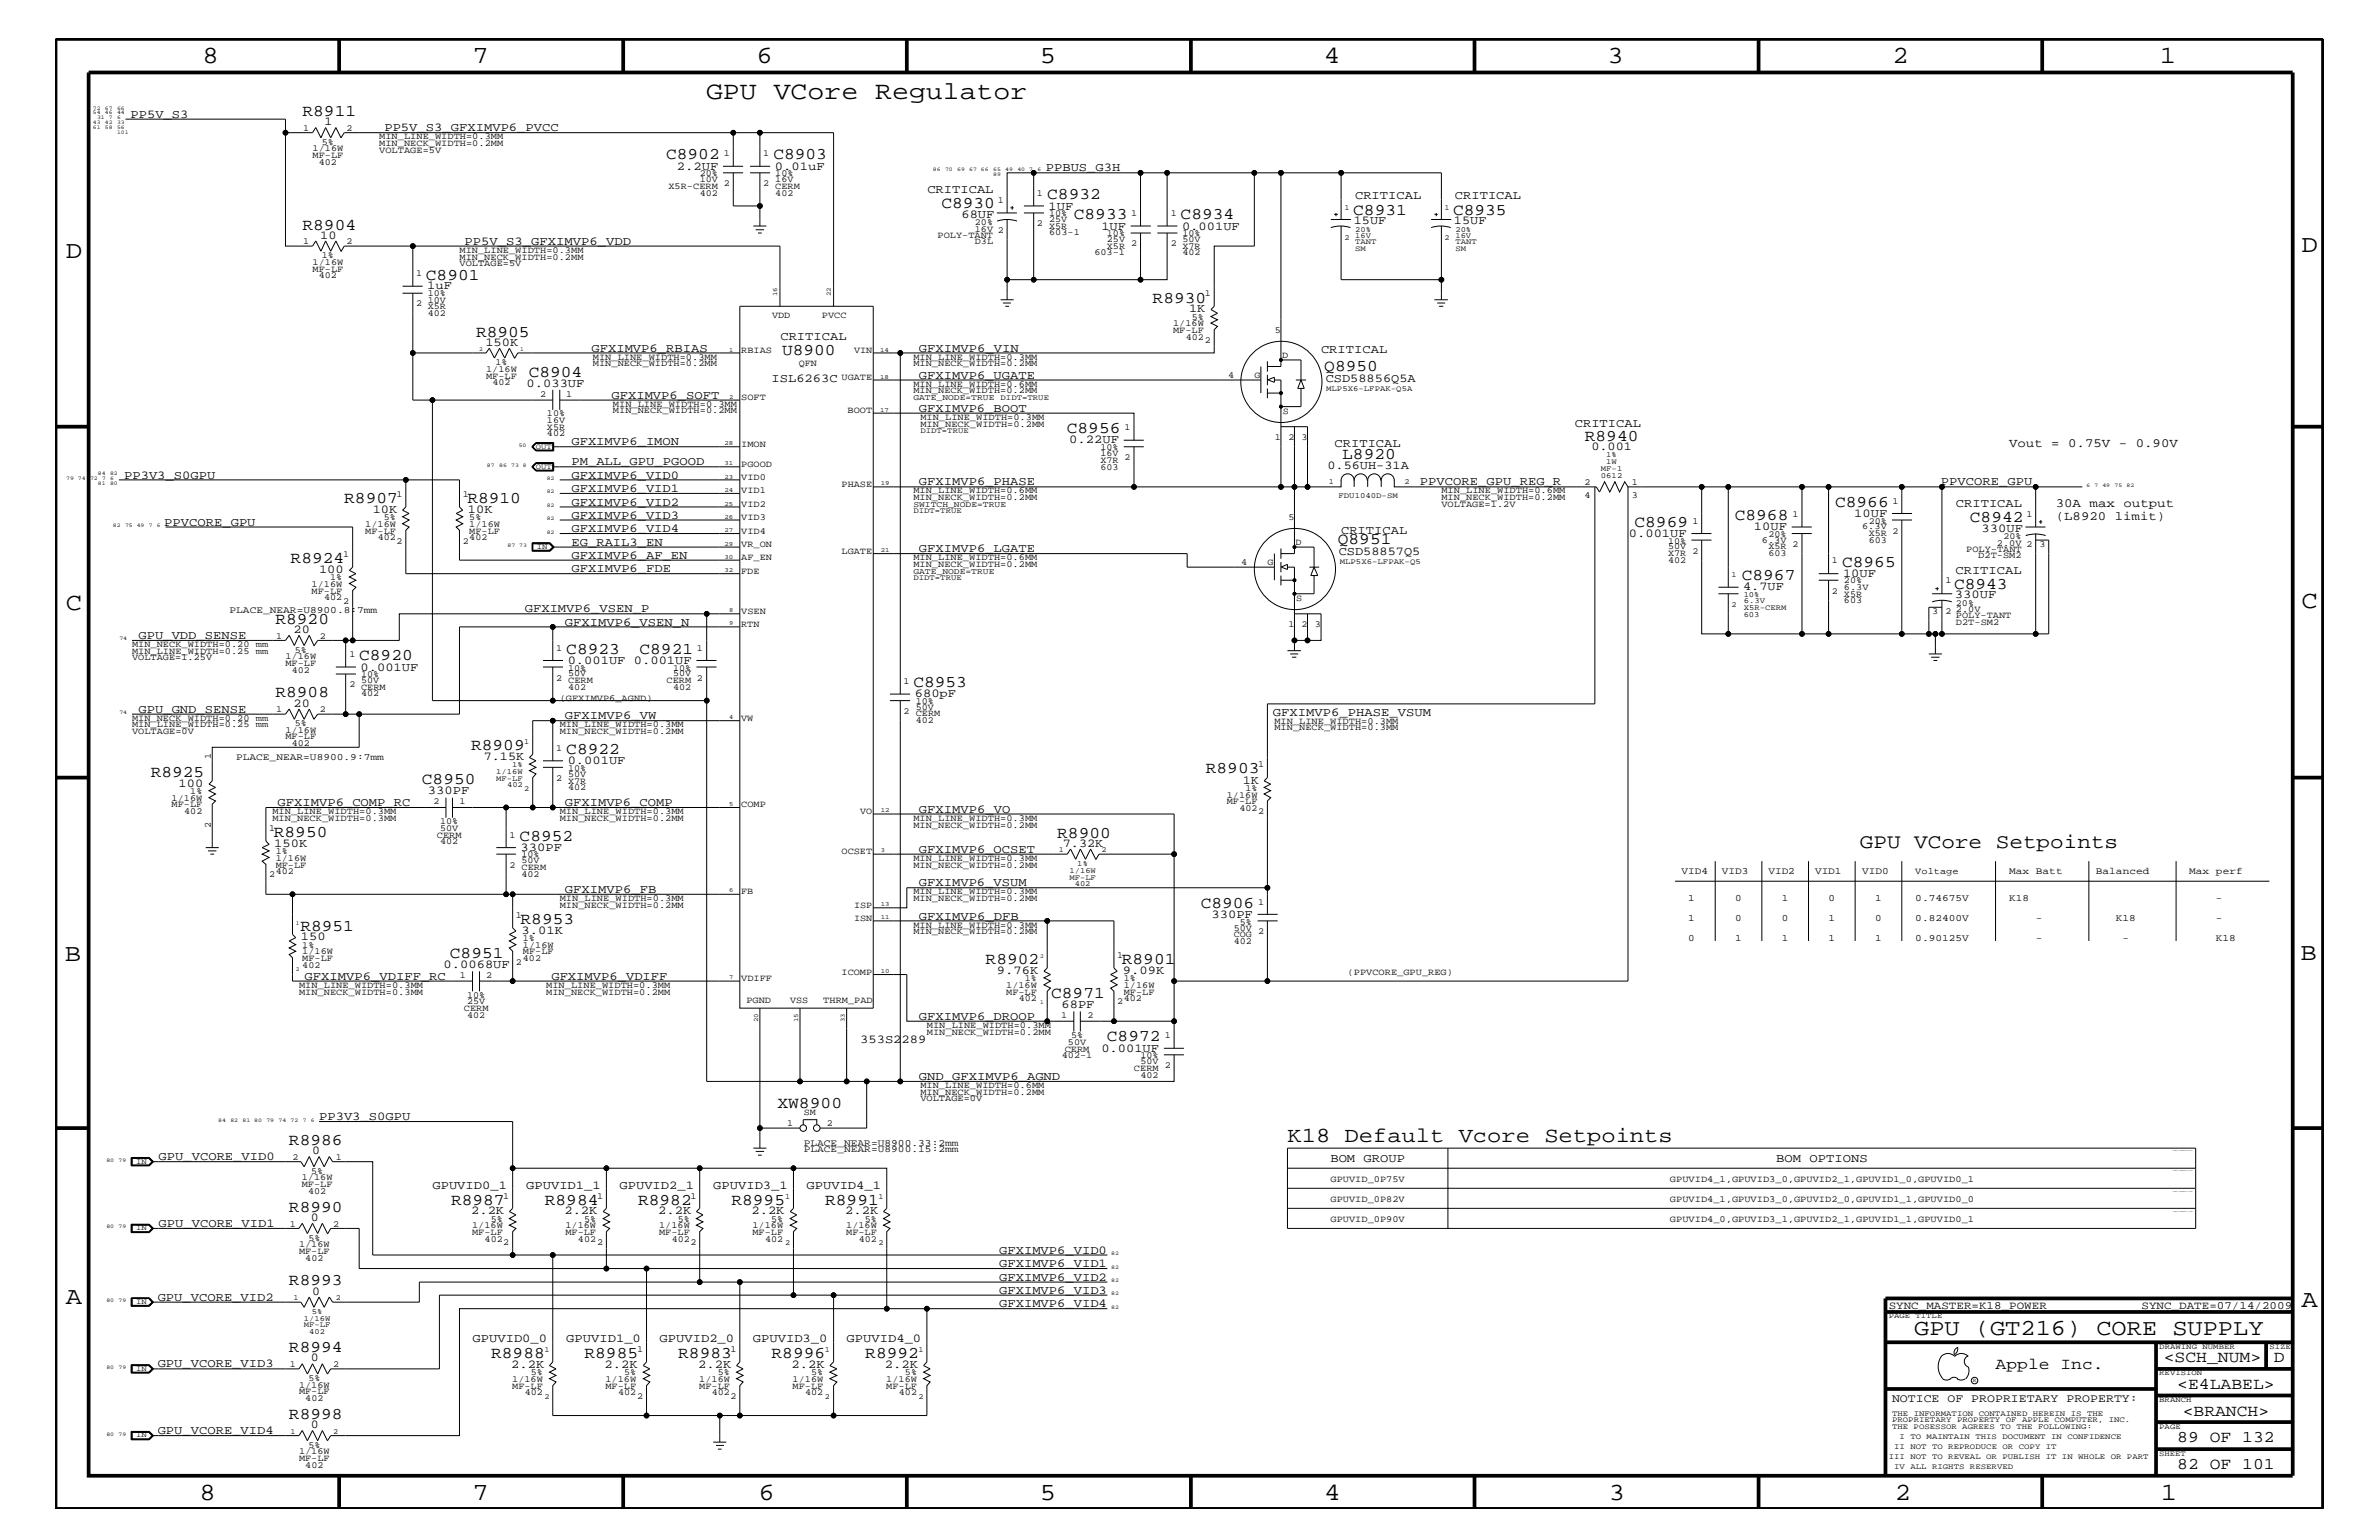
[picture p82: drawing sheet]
<svg xmlns="http://www.w3.org/2000/svg" width="432mm" height="279mm" viewBox="0 0 432 279" stroke-linecap="round" stroke-linejoin="round" font-family="sans-serif">
<defs><g id="words">
<text font-size="4.6" x="128.1" y="18">GPU VCore Regulator</text>
<g font-size="4.5">
<text x="36.7" y="11.5">8</text>
<text x="85.8" y="11.5">7</text>
<text x="137.3" y="11.5">6</text>
<text x="188.7" y="11.5">5</text>
<text x="240.3" y="11.5">4</text>
<text x="291.8" y="11.5">3</text>
<text x="343.5" y="11.5">2</text>
<text x="392" y="11.5">1</text>
<text x="11.9" y="46.8">D</text>
<text x="417.7" y="45.7">D</text>
<text x="11.9" y="110.6">C</text>
<text x="417.7" y="110.3">C</text>
<text x="11.8" y="174.3">B</text>
<text x="417.6" y="174.2">B</text>
<text x="11.9" y="236.7">A</text>
<text x="417.7" y="237.1">A</text>
<text x="36.2" y="272.1">8</text>
<text x="85.8" y="272.1">7</text>
<text x="137.7" y="272.1">6</text>
<text x="188.7" y="272.1">5</text>
<text x="240.4" y="272.1">4</text>
<text x="292" y="272.1">3</text>
<text x="343.9" y="272.1">2</text>
<text x="392.2" y="272.1">1</text>
</g>
<text font-size="4.1" x="347.4" y="242.3">GPU (GT216) CORE SUPPLY</text>
<text font-size="3.9" x="233.7" y="207.1">K18 Default Vcore Setpoints</text>
<text font-size="3.7" x="337.6" y="153.8">GPU VCore Setpoints</text>
<g font-size="3">
<text x="54.9" y="21">R8911</text>
<text x="120.9" y="28.9">C8902</text>
<text x="140.4" y="28.9">C8903</text>
<text x="54.9" y="41.7">R8904</text>
<text x="170.9" y="37.8">C8930</text>
<text x="190.1" y="36.2">C8932</text>
<text x="194.9" y="39.8">C8933</text>
<text x="214.3" y="39.8">C8934</text>
<text x="245.6" y="39">C8931</text>
<text x="263.7" y="39">C8935</text>
<text x="77.3" y="50.7">C8901</text>
<text x="209.2" y="54.9">R8930</text>
<text x="86.4" y="61.1">R8905</text>
<text x="141.9" y="64.5">U8900</text>
<text x="96" y="68.4">C8904</text>
<text x="240.4" y="67.3">Q8950</text>
<text x="193.6" y="78.6">C8956</text>
<text x="243.6" y="83.3">L8920</text>
<text x="287.7" y="80">R8940</text>
<text x="62.5" y="91.2">R8907</text>
<text x="84.8" y="91.2">R8910</text>
<text x="296.7" y="95.6">C8969</text>
<text x="314.9" y="94.3">C8968</text>
<text x="333.1" y="92">C8966</text>
<text x="357.5" y="94.8">C8942</text>
<text x="242.8" y="98.7">Q8951</text>
<text x="52.7" y="102.1">R8924</text>
<text x="316.1" y="105.3">C8967</text>
<text x="334.3" y="102.9">C8965</text>
<text x="354.7" y="106.9">C8943</text>
<text x="50" y="113.1">R8920</text>
<text x="65.2" y="119.8">C8920</text>
<text x="102.8" y="118.6">C8923</text>
<text x="116.1" y="118.6">C8921</text>
<text x="165.8" y="124.7">C8953</text>
<text x="50" y="126.5">R8908</text>
<text x="85.5" y="136.1">R8909</text>
<text x="102.8" y="136.8">C8922</text>
<text x="27.3" y="140.9">R8925</text>
<text x="76.6" y="142.3">C8950</text>
<text x="218.9" y="140.3">R8903</text>
<text x="49.7" y="151.8">R8950</text>
<text x="94.3" y="152.6">C8952</text>
<text x="191.9" y="152">R8900</text>
<text x="94.5" y="167.6">R8953</text>
<text x="217.9" y="164.7">C8906</text>
<text x="54.5" y="168.9">R8951</text>
<text x="81.7" y="173.8">C8951</text>
<text x="178.9" y="174.9">R8902</text>
<text x="203.6" y="174.9">R8901</text>
<text x="190.8" y="181">C8971</text>
<text x="200.9" y="188.9">C8972</text>
<text x="141.1" y="200.9">XW8900</text>
<text x="52.5" y="207.7">R8986</text>
<text x="52.5" y="219.8">R8990</text>
<text x="81.9" y="218.6">R8987</text>
<text x="98.9" y="218.6">R8984</text>
<text x="115.8" y="218.6">R8982</text>
<text x="132.8" y="218.6">R8995</text>
<text x="149.8" y="218.6">R8991</text>
<text x="52.5" y="233.2">R8993</text>
<text x="52.5" y="245.3">R8994</text>
<text x="89.2" y="246.4">R8988</text>
<text x="106.1" y="246.4">R8985</text>
<text x="123.1" y="246.4">R8983</text>
<text x="140" y="246.4">R8996</text>
<text x="157.1" y="246.4">R8992</text>
<text x="362.2" y="248.4">Apple Inc.</text>
<text x="392.7" y="247.1">&lt;SCH_NUM&gt;</text>
<text x="395.2" y="252">&lt;E4LABEL&gt;</text>
<text x="412.7" y="247.1">D</text>
<text x="52.5" y="257.4">R8998</text>
<text x="396.2" y="256.8">&lt;BRANCH&gt;</text>
<text x="395.2" y="261.6">89 OF 132</text>
<text x="395.2" y="266.6">82 OF 101</text>
</g>
<g font-size="2.3">
<text x="364.7" y="81.1">Vout = 0.75V - 0.90V</text>
<text x="373.1" y="92">30A max output</text>
<text x="373.1" y="94.3">(L8920 limit)</text>
</g>
<g font-size="2.2">
<text x="23.7" y="21.4">PP5V_S3</text>
<text x="58.9" y="22.7">1</text>
<text x="69.8" y="23.8">PP5V_S3_GFXIMVP6_PVCC</text>
<text x="122.9" y="30.8">2.2UF</text>
<text x="140.6" y="30.8">0.01uF</text>
<text x="168.3" y="35">CRITICAL</text>
<text x="189.8" y="31.1">PPBUS_G3H</text>
<text x="174.5" y="39.5">68UF</text>
<text x="190.3" y="38">1UF</text>
<text x="199.9" y="41.7">1UF</text>
<text x="214.5" y="41.7">0.001UF</text>
<text x="245.7" y="40.7">15UF</text>
<text x="246" y="36.2">CRITICAL</text>
<text x="263.9" y="40.7">15UF</text>
<text x="264.1" y="36.2">CRITICAL</text>
<text x="58.1" y="43.4">10</text>
<text x="84.3" y="44.4">PP5V_S3_GFXIMVP6_VDD</text>
<text x="77.6" y="52.5">1uF</text>
<text x="215.8" y="56.7">1K</text>
<text x="88.1" y="62.8">150K</text>
<text x="107.4" y="63.9">GFXIMVP6_RBIAS</text>
<text x="141.6" y="61.7">CRITICAL</text>
<text x="166.8" y="63.9">GFXIMVP6_VIN</text>
<text x="239.8" y="64">CRITICAL</text>
<text x="95.6" y="70.1">0.033UF</text>
<text x="140" y="69.4">ISL6263C</text>
<text x="166.8" y="68.7">GFXIMVP6_UGATE</text>
<text x="240.6" y="69.3">CSD58856Q5A</text>
<text x="111" y="72.3">GFXIMVP6_SOFT</text>
<text x="166.8" y="74.7">GFXIMVP6_BOOT</text>
<text x="285.8" y="77.4">CRITICAL</text>
<text x="103.7" y="80.8">GFXIMVP6_IMON</text>
<text x="194.1" y="80.5">0.22UF</text>
<text x="242.2" y="81.1">CRITICAL</text>
<text x="288.8" y="81.6">0.001</text>
<text x="22.5" y="86.9">PP3V3_S0GPU</text>
<text x="103.7" y="86.9">GFXIMVP6_VID0</text>
<text x="103.7" y="89.3">GFXIMVP6_VID1</text>
<text x="103.7" y="84.4">PM_ALL_GPU_PGOOD</text>
<text x="166.8" y="88.1">GFXIMVP6_PHASE</text>
<text x="240.9" y="85">0.56UH-31A</text>
<text x="257.7" y="88.1">PPVCORE_GPU_REG_R</text>
<text x="352.3" y="88.1">PPVCORE_GPU</text>
<text x="29.8" y="95.4">PPVCORE_GPU</text>
<text x="67.6" y="93.1">10K</text>
<text x="84.9" y="93.1">10K</text>
<text x="103.7" y="91.7">GFXIMVP6_VID2</text>
<text x="103.7" y="94.2">GFXIMVP6_VID3</text>
<text x="336.5" y="93.8">10UF</text>
<text x="355" y="92">CRITICAL</text>
<text x="103.7" y="96.5">GFXIMVP6_VID4</text>
<text x="103.7" y="101.4">GFXIMVP6_AF_EN</text>
<text x="103.7" y="99">EG_RAIL3_EN</text>
<text x="166.8" y="100.2">GFXIMVP6_LGATE</text>
<text x="243" y="100.8">CSD58857Q5</text>
<text x="243.4" y="96.8">CRITICAL</text>
<text x="295.7" y="97.4">0.001UF</text>
<text x="318.3" y="96.2">10UF</text>
<text x="359.7" y="96.5">330UF</text>
<text x="57.9" y="104">100</text>
<text x="103.7" y="103.8">GFXIMVP6_FDE</text>
<text x="316.4" y="107.1">4.7UF</text>
<text x="334.5" y="104.7">10UF</text>
<text x="354.9" y="104.1">CRITICAL</text>
<text x="95.2" y="111.1">GFXIMVP6_VSEN_P</text>
<text x="102.5" y="113.6">GFXIMVP6_VSEN_N</text>
<text x="354.8" y="108.6">330UF</text>
<text x="25.1" y="115.9">GPU_VDD_SENSE</text>
<text x="53.3" y="114.8">20</text>
<text x="65.4" y="121.7">0.001UF</text>
<text x="103" y="120.4">0.001UF 0.001UF</text>
<text x="25.1" y="129.3">GPU_GND_SENSE</text>
<text x="53.3" y="128.2">20</text>
<text x="102.5" y="130.5">GFXIMVP6_VW</text>
<text x="166" y="126.5">680pF</text>
<text x="231.1" y="129.9">GFXIMVP6_PHASE_VSUM</text>
<text x="87.8" y="137.9">7.15K</text>
<text x="32.4" y="142.8">100</text>
<text x="103" y="138.6">0.001UF</text>
<text x="225.6" y="142.2">1K</text>
<text x="50.4" y="146.2">GFXIMVP6_COMP_RC</text>
<text x="77.7" y="144">330PF</text>
<text x="102.5" y="146.2">GFXIMVP6_COMP</text>
<text x="166.8" y="147.5">GFXIMVP6_VO</text>
<text x="49.8" y="153.7">150K</text>
<text x="94.5" y="154.4">330PF</text>
<text x="166.8" y="154.7">GFXIMVP6_OCSET</text>
<text x="192.9" y="153.7">7.32K</text>
<text x="102.5" y="162">GFXIMVP6_FB</text>
<text x="166.8" y="160.8">GFXIMVP6_VSUM</text>
<text x="166.8" y="166.9">GFXIMVP6_DFB</text>
<text x="219.9" y="166.5">330PF</text>
<text x="54.6" y="170.6">150</text>
<text x="94.7" y="169.4">3.01K</text>
<text x="55.3" y="177.7">GFXIMVP6_VDIFF_RC</text>
<text x="80.5" y="175.6">0.0068UF</text>
<text x="100.1" y="177.7">GFXIMVP6_VDIFF</text>
<text x="180.9" y="176.7">9.76K</text>
<text x="203.8" y="176.7">9.09K</text>
<text x="166.8" y="185">GFXIMVP6_DROOP</text>
<text x="192.7" y="182.9">68PF</text>
<text x="156.1" y="189.2">353S2289</text>
<text x="199.9" y="190.8">0.001UF</text>
<text x="166.8" y="195.9">GND_GFXIMVP6_AGND</text>
<text x="57.9" y="203.2">PP3V3_S0GPU</text>
<text x="56.7" y="209.4">0</text>
<text x="28.8" y="210.5">GPU_VCORE_VID0</text>
<text x="78.5" y="215.7">GPUVID0_1</text>
<text x="95.5" y="215.7">GPUVID1_1</text>
<text x="112.4" y="215.7">GPUVID2_1</text>
<text x="129.5" y="215.7">GPUVID3_1</text>
<text x="146.4" y="215.7">GPUVID4_1</text>
<text x="241.5" y="210.8">BOM GROUP</text>
<text x="322.4" y="210.8">BOM OPTIONS</text>
<text x="56.4" y="221.5">0</text>
<text x="85.5" y="220.3">2.2K</text>
<text x="102.4" y="220.3">2.2K</text>
<text x="119.5" y="220.3">2.2K</text>
<text x="136.4" y="220.3">2.2K</text>
<text x="153.4" y="220.3">2.2K</text>
<text x="28.8" y="222.6">GPU_VCORE_VID1</text>
<text x="181.4" y="227.5">GFXIMVP6_VID0</text>
<text x="181.4" y="229.9">GFXIMVP6_VID1</text>
<text x="181.4" y="232.4">GFXIMVP6_VID2</text>
<text x="28.6" y="236">GPU_VCORE_VID2</text>
<text x="56.7" y="234.9">0</text>
<text x="181.4" y="234.7">GFXIMVP6_VID3</text>
<text x="181.4" y="237.2">GFXIMVP6_VID4</text>
<text x="85.8" y="243.5">GPUVID0_0</text>
<text x="102.8" y="243.5">GPUVID1_0</text>
<text x="119.7" y="243.5">GPUVID2_0</text>
<text x="136.7" y="243.5">GPUVID3_0</text>
<text x="153.7" y="243.5">GPUVID4_0</text>
<text x="28.6" y="248.1">GPU_VCORE_VID3</text>
<text x="56.4" y="247">0</text>
<text x="92.8" y="248.2">2.2K</text>
<text x="109.7" y="248.2">2.2K</text>
<text x="126.7" y="248.2">2.2K</text>
<text x="143.7" y="248.2">2.2K</text>
<text x="160.6" y="248.2">2.2K</text>
<text x="28.6" y="260.2">GPU_VCORE_VID4</text>
<text x="56.4" y="259.1">0</text>
</g>
<text font-size="2.1" x="343.4" y="254.4">NOTICE OF PROPRIETARY PROPERTY:</text>
<g font-size="2">
<text x="342.8" y="237.4">SYNC_MASTER=K18_POWER</text>
<text x="388.7" y="237.4">SYNC_DATE=07/14/2009</text>
</g>
<g font-size="1.8">
<text x="41.7" y="111.2">PLACE_NEAR=U8900.8:7mm</text>
<text x="42.8" y="137.9">PLACE_NEAR=U8900.9:7mm</text>
<text x="305.2" y="158.6">VID4</text>
<text x="312.5" y="158.6">VID3</text>
<text x="321" y="158.6">VID2</text>
<text x="329.4" y="158.6">VID1</text>
<text x="338" y="158.6">VID0</text>
<text x="364.7" y="158.6">Max Batt</text>
<text x="380.4" y="158.6">Balanced</text>
<text x="397.3" y="158.6">Max perf</text>
<text x="306.4" y="167.1">1</text>
<text x="306.4" y="163.5">1</text>
<text x="315" y="167.1">0</text>
<text x="315" y="163.5">0</text>
<text x="323.4" y="167.1">0</text>
<text x="323.4" y="163.5">1</text>
<text x="331.9" y="163.5">0</text>
<text x="331.9" y="167.1">1</text>
<text x="340.4" y="163.5">1</text>
<text x="340.4" y="167.1">0</text>
<text x="347.6" y="167.1">0.82400V</text>
<text x="347.6" y="163.5">0.74675V</text>
<text x="364.7" y="163.5">K18</text>
<text x="369.5" y="167.1">-</text>
<text x="384" y="167.1">K18</text>
<text x="402.2" y="163.5">-</text>
<text x="402.2" y="167.1">-</text>
<text x="306.4" y="170.7">0</text>
<text x="315" y="170.7">1</text>
<text x="323.4" y="170.7">1</text>
<text x="331.9" y="170.7">1</text>
<text x="340.4" y="170.7">1</text>
<text x="347.6" y="170.7">0.90125V</text>
<text x="369.5" y="170.7">-</text>
<text x="385.2" y="170.7">-</text>
<text x="402.2" y="170.7">K18</text>
<text x="145.9" y="209.1">PLACE_NEAR=U8900.15:2mm</text>
<text x="145.9" y="207.9">PLACE_NEAR=U8900.33:2mm</text>
</g>
<g font-size="1.7">
<text x="55" y="23.7">1</text>
<text x="62.9" y="23.7">2</text>
<text x="56.7" y="27.5">1/16W</text>
<text x="56.7" y="28.6">MF-LF</text>
<text x="57.9" y="29.9">402</text>
<text x="58.4" y="26.3">5%</text>
<text x="68.8" y="25.3">MIN_LINE_WIDTH=0.3MM</text>
<text x="68.8" y="27.7">VOLTAGE=5V</text>
<text x="68.8" y="26.5">MIN_NECK_WIDTH=0.2MM</text>
<text x="131.4" y="28.3">1</text>
<text x="138.5" y="28.3">1</text>
<text x="121.3" y="34.2">X5R-CERM</text>
<text x="127" y="35.5">402</text>
<text x="127" y="31.9">20%</text>
<text x="127" y="33">10V</text>
<text x="131.4" y="33.7">2</text>
<text x="138.5" y="33.7">2</text>
<text x="140.7" y="34.2">CERM</text>
<text x="140.7" y="35.5">402</text>
<text x="140.7" y="33">16V</text>
<text x="140.7" y="31.9">10%</text>
<text x="188.2" y="35.6">1</text>
<text x="177" y="40.8">20%</text>
<text x="181.1" y="36.8">1</text>
<text x="188.2" y="41">2</text>
<text x="190.4" y="40.3">25V</text>
<text x="190.4" y="39.2">10%</text>
<text x="190.4" y="41.5">X5R</text>
<text x="205.3" y="39.2">1</text>
<text x="212.5" y="39.2">1</text>
<text x="55" y="44.3">1</text>
<text x="58.4" y="46.8">1%</text>
<text x="62.9" y="44.3">2</text>
<text x="83.4" y="45.9">MIN_LINE_WIDTH=0.3MM</text>
<text x="83.4" y="47.1">MIN_NECK_WIDTH=0.2MM</text>
<text x="170.2" y="43.1">POLY-TANT</text>
<text x="177" y="44.3">D3L</text>
<text x="177" y="42">16V 2</text>
<text x="190.4" y="42.7">603-1</text>
<text x="198.6" y="46.3">603-1</text>
<text x="200.9" y="44">25V</text>
<text x="200.9" y="42.9">10%</text>
<text x="200.9" y="45.2">X5R</text>
<text x="205.3" y="44.6">2</text>
<text x="212.5" y="44.6">2</text>
<text x="214.6" y="42.9">10%</text>
<text x="214.6" y="46.3">402</text>
<text x="214.6" y="44">50V</text>
<text x="214.6" y="45.2">X7R</text>
<text x="56.7" y="48">1/16W</text>
<text x="56.7" y="49.3">MF-LF</text>
<text x="57.9" y="50.5">402</text>
<text x="75.5" y="50.2">1</text>
<text x="77.6" y="53.8">10%</text>
<text x="83.4" y="48.3">VOLTAGE=5V</text>
<text x="218.7" y="53.8">1</text>
<text x="75.5" y="55.6">2</text>
<text x="77.6" y="56.1">X5R</text>
<text x="77.6" y="54.9">10V</text>
<text x="77.6" y="57.3">402</text>
<text x="140.1" y="57.7">VDD</text>
<text x="149.2" y="57.7">PVCC</text>
<text x="212.9" y="59.2">1/16W</text>
<text x="216.3" y="58">5%</text>
<text x="107.6" y="65.3">MIN_LINE_WIDTH=0.3MM</text>
<text x="134.5" y="64">RBIAS</text>
<text x="155" y="64">VIN</text>
<text x="165.8" y="65.3">MIN_LINE_WIDTH=0.3MM</text>
<text x="212.9" y="60.4">MF-LF</text>
<text x="215.2" y="61.7">402</text>
<text x="218.7" y="62.3">2</text>
<text x="231.4" y="60.4">5</text>
<text x="232.7" y="64.9">D</text>
<text x="88.2" y="67.5">1/16W</text>
<text x="88.2" y="68.7">MF-LF</text>
<text x="89.4" y="69.9">402</text>
<text x="89.9" y="66.2">1%</text>
<text x="98" y="72">2</text>
<text x="102.8" y="72">1</text>
<text x="107.6" y="66.5">MIN_NECK_WIDTH=0.2MM</text>
<text x="145" y="66.4">QFN</text>
<text x="152.7" y="68.9">UGATE</text>
<text x="165.8" y="66.5">MIN_NECK_WIDTH=0.2MM</text>
<text x="165.8" y="70.1">MIN_LINE_WIDTH=0.6MM</text>
<text x="165.8" y="71.3">MIN_NECK_WIDTH=0.2MM</text>
<text x="222.9" y="68.5">4</text>
<text x="227.7" y="68.5">G</text>
<text x="99.3" y="76.8">16V</text>
<text x="99.3" y="75.6">10%</text>
<text x="111.3" y="73.8">MIN_LINE_WIDTH=0.3MM</text>
<text x="111.3" y="75">MIN_NECK_WIDTH=0.2MM</text>
<text x="134.5" y="72.6">SOFT</text>
<text x="153.8" y="75">BOOT</text>
<text x="167" y="77.4">MIN_NECK_WIDTH=0.2MM</text>
<text x="167" y="76.2">MIN_LINE_WIDTH=0.3MM</text>
<text x="232.8" y="75.1">S</text>
<text x="99.3" y="79.2">402</text>
<text x="99.3" y="78">X5R</text>
<text x="134.5" y="81.1">IMON</text>
<text x="199.7" y="83.9">X7R</text>
<text x="199.7" y="81.6">10%</text>
<text x="199.7" y="82.7">16V</text>
<text x="204.1" y="78">1</text>
<text x="204.1" y="83.5">2</text>
<text x="231.4" y="79.9">1</text>
<text x="233.8" y="79.9">2</text>
<text x="236.2" y="79.9">3</text>
<text x="134.5" y="84.7">PGOOD</text>
<text x="134.5" y="89.5">VID1</text>
<text x="134.5" y="87.1">VID0</text>
<text x="152.7" y="88.3">PHASE</text>
<text x="165.8" y="89.5">MIN_LINE_WIDTH=0.6MM</text>
<text x="199.7" y="85.2">603</text>
<text x="261.6" y="89.5">MIN_LINE_WIDTH=0.6MM</text>
<text x="287.6" y="88">2</text>
<text x="296.2" y="88">1</text>
<text x="66.3" y="95.6">1/16W</text>
<text x="69.7" y="94.3">5%</text>
<text x="72" y="90.1">1</text>
<text x="84" y="90.1">1</text>
<text x="85.2" y="95.6">1/16W</text>
<text x="85.2" y="94.3">5%</text>
<text x="134.5" y="94.3">VID3</text>
<text x="134.5" y="92">VID2</text>
<text x="165.8" y="90.7">MIN_NECK_WIDTH=0.2MM</text>
<text x="233.8" y="94.3">5</text>
<text x="261.6" y="92">VOLTAGE=1.2V</text>
<text x="261.6" y="90.7">MIN_NECK_WIDTH=0.2MM</text>
<text x="287.6" y="90.3">4</text>
<text x="296.2" y="90.3">3</text>
<text x="307.2" y="95">1</text>
<text x="325.4" y="93.8">1</text>
<text x="339.2" y="95">20%</text>
<text x="343.5" y="91.4">1</text>
<text x="367.8" y="93.8">1</text>
<text x="62.3" y="101">1</text>
<text x="66.3" y="96.8">MF-LF</text>
<text x="68.6" y="98">402</text>
<text x="72" y="98.7">2</text>
<text x="84" y="98.7">2</text>
<text x="85.2" y="96.8">MF-LF</text>
<text x="85.2" y="98">402</text>
<text x="134.5" y="101.6">AF_EN</text>
<text x="134.5" y="99.3">VR_ON</text>
<text x="134.5" y="96.8">VID4</text>
<text x="152.7" y="100.4">LGATE</text>
<text x="165.8" y="101.6">MIN_LINE_WIDTH=0.6MM</text>
<text x="235.1" y="98.8">D</text>
<text x="302.8" y="101">X7R</text>
<text x="302.8" y="99.7">50V</text>
<text x="302.8" y="98.7">10%</text>
<text x="307.2" y="100.4">2</text>
<text x="319.8" y="98.5">6.3V</text>
<text x="321" y="101">603</text>
<text x="321" y="99.7">X5R 2</text>
<text x="321" y="97.4">20%</text>
<text x="338" y="96">6.3V</text>
<text x="339.2" y="98.5">603</text>
<text x="339.2" y="97.3">X5R</text>
<text x="343.5" y="96.8">2</text>
<text x="356.9" y="100.1">POLY-TANT</text>
<text x="359.1" y="101.3">D2T-SM2</text>
<text x="362.5" y="99">2.0V 2</text>
<text x="363.6" y="97.7">20%</text>
<text x="370.2" y="99.3">3</text>
<text x="56.6" y="106.5">1/16W</text>
<text x="56.6" y="107.7">MF-LF</text>
<text x="59.9" y="105.3">1%</text>
<text x="134.5" y="104.1">FDE</text>
<text x="165.8" y="102.9">MIN_NECK_WIDTH=0.2MM</text>
<text x="225.3" y="102.5">4</text>
<text x="230" y="102.5">G</text>
<text x="302.8" y="102.1">402</text>
<text x="332.5" y="102.2">1</text>
<text x="332.5" y="107.7">2</text>
<text x="334.7" y="107">6.3V</text>
<text x="334.7" y="105.9">20%</text>
<text x="353.1" y="105.9">1</text>
<text x="58.8" y="108.9">402</text>
<text x="62.3" y="109.5">2</text>
<text x="134.5" y="113.7">RTN</text>
<text x="134.5" y="111.4">VSEN</text>
<text x="233.8" y="113.7">1</text>
<text x="235.3" y="109.1">S</text>
<text x="236.2" y="113.7">2</text>
<text x="238.7" y="113.7">3</text>
<text x="334.7" y="109.4">603</text>
<text x="334.7" y="108.2">X5R</text>
<text x="350.7" y="111.4">3</text>
<text x="353.1" y="111.4">2</text>
<text x="355" y="111.1">2.0V</text>
<text x="355" y="109.9">20%</text>
<text x="355" y="113.4">D2T-SM2</text>
<text x="355" y="112.2">POLY-TANT</text>
<text x="24" y="118.6">MIN_LINE_WIDTH=0.25 mm</text>
<text x="24" y="117.4">MIN_NECK_WIDTH=0.20 mm</text>
<text x="24" y="119.8">VOLTAGE=1.25V</text>
<text x="50.1" y="115.9">1</text>
<text x="51.8" y="119.6">1/16W</text>
<text x="53.5" y="118.4">5%</text>
<text x="58.1" y="115.9">2</text>
<text x="63.4" y="119.2">1</text>
<text x="100.9" y="118.1">1</text>
<text x="126.5" y="118.1">1</text>
<text x="51.8" y="120.8">MF-LF</text>
<text x="53" y="122">402</text>
<text x="63.4" y="124.7">2</text>
<text x="65.5" y="124">50V</text>
<text x="65.5" y="125.2">CERM</text>
<text x="65.5" y="122.9">10%</text>
<text x="100.9" y="123.5">2</text>
<text x="103.1" y="125.2">402</text>
<text x="103.1" y="122.7">50V</text>
<text x="103.1" y="121.7">10%</text>
<text x="103.1" y="124">CERM</text>
<text x="121" y="124">CERM</text>
<text x="122.2" y="122.7">50V</text>
<text x="122.2" y="121.7">10%</text>
<text x="122.2" y="125.2">402</text>
<text x="126.5" y="123.5">2</text>
<text x="164" y="124.1">1</text>
<text x="24" y="131.9">MIN_LINE_WIDTH=0.25 mm</text>
<text x="24" y="130.8">MIN_NECK_WIDTH=0.20 mm</text>
<text x="50.1" y="129.1">1</text>
<text x="53.5" y="131.7">5%</text>
<text x="58.1" y="129.1">2</text>
<text x="65.5" y="126.4">402</text>
<text x="101.6" y="127.1">(GFXIMVP6_AGND)</text>
<text x="101.6" y="131.9">MIN_LINE_WIDTH=0.3MM</text>
<text x="134.5" y="130.8">VW</text>
<text x="164" y="129.6">2</text>
<text x="166.2" y="131.3">402</text>
<text x="166.2" y="128.8">50V</text>
<text x="166.2" y="127.7">10%</text>
<text x="166.2" y="130">CERM</text>
<text x="231.3" y="131.3">MIN_LINE_WIDTH=0.3MM</text>
<text x="24" y="133.2">VOLTAGE=0V</text>
<text x="38.3" y="137.8" transform="rotate(-90 38.3 137.8)">1</text>
<text x="51.8" y="134.1">MF-LF</text>
<text x="51.8" y="133">1/16W</text>
<text x="53" y="135.3">402</text>
<text x="100.9" y="136.2">1</text>
<text x="101.6" y="133.2">MIN_NECK_WIDTH=0.2MM</text>
<text x="231.3" y="132.5">MIN_NECK_WIDTH=0.3MM</text>
<text x="100.9" y="141.7">2</text>
<text x="103.1" y="140.9">50V</text>
<text x="103.1" y="139.8">10%</text>
<text x="103.1" y="143.4">402</text>
<text x="103.1" y="142.2">X7R</text>
<text x="226.1" y="143.5">1%</text>
<text x="228.3" y="139.2">1</text>
<text x="31.2" y="146.5">MF-LF</text>
<text x="31.2" y="145.3">1/16W</text>
<text x="33.4" y="147.7">402</text>
<text x="34.5" y="144">1%</text>
<text x="49.4" y="149">MIN_NECK_WIDTH=0.3MM</text>
<text x="49.4" y="147.7">MIN_LINE_WIDTH=0.3MM</text>
<text x="78.7" y="145.9">2</text>
<text x="79.9" y="149.5">10%</text>
<text x="83.4" y="145.9">1</text>
<text x="101.6" y="147.7">MIN_LINE_WIDTH=0.3MM</text>
<text x="101.6" y="149">MIN_NECK_WIDTH=0.2MM</text>
<text x="134.5" y="146.5">COMP</text>
<text x="156.1" y="147.7">VO</text>
<text x="165.8" y="149">MIN_LINE_WIDTH=0.3MM</text>
<text x="222.7" y="145.9">MF-LF</text>
<text x="222.7" y="144.7">1/16W</text>
<text x="225" y="147.1">402</text>
<text x="228.3" y="147.7">2</text>
<text x="38.3" y="150.3" transform="rotate(-90 38.3 150.3)">2</text>
<text x="48.9" y="150.7">1</text>
<text x="50" y="155">1%</text>
<text x="79.3" y="152">CERM</text>
<text x="79.9" y="150.7">50V</text>
<text x="79.9" y="153.2">402</text>
<text x="92.5" y="152">1</text>
<text x="94.7" y="155.6">10%</text>
<text x="152.7" y="155">OCSET</text>
<text x="165.8" y="150.1">MIN_NECK_WIDTH=0.2MM</text>
<text x="48.9" y="159.2">2</text>
<text x="50" y="156.2">1/16W</text>
<text x="50" y="158.6">402</text>
<text x="50" y="157.4">MF-LF</text>
<text x="92.5" y="157.4">2</text>
<text x="94.7" y="157.9">CERM</text>
<text x="94.7" y="156.7">50V</text>
<text x="94.7" y="159.1">402</text>
<text x="165.8" y="156.2">MIN_LINE_WIDTH=0.3MM</text>
<text x="165.8" y="157.4">MIN_NECK_WIDTH=0.2MM</text>
<text x="347.6" y="158.6">Voltage</text>
<text x="93.6" y="166.5">1</text>
<text x="101.6" y="163.5">MIN_LINE_WIDTH=0.3MM</text>
<text x="101.6" y="164.7">MIN_NECK_WIDTH=0.2MM</text>
<text x="134.5" y="162.2">FB</text>
<text x="155" y="167.1">ISN</text>
<text x="155" y="164.7">ISP</text>
<text x="165.8" y="163.5">MIN_NECK_WIDTH=0.2MM</text>
<text x="165.8" y="162.2">MIN_LINE_WIDTH=0.3MM</text>
<text x="225" y="167.8">5%</text>
<text x="228.3" y="164.1">1</text>
<text x="54.9" y="172">1%</text>
<text x="54.9" y="173.2">1/16W</text>
<text x="94.9" y="173.2">MF-LF</text>
<text x="94.9" y="170.7">1%</text>
<text x="94.9" y="172">1/16W</text>
<text x="165.8" y="168.3">MIN_LINE_WIDTH=0.3MM</text>
<text x="165.8" y="169.5">MIN_NECK_WIDTH=0.2MM</text>
<text x="202.8" y="173.8">1</text>
<text x="223.9" y="171.2">402</text>
<text x="223.9" y="170">COG</text>
<text x="223.9" y="168.9">50V</text>
<text x="228.3" y="169.5">2</text>
<text x="54.3" y="179.3">MIN_LINE_WIDTH=0.3MM</text>
<text x="54.9" y="175.6">402</text>
<text x="54.9" y="174.4">MF-LF</text>
<text x="83.5" y="177.4">1</text>
<text x="88.2" y="177.4">2</text>
<text x="93.6" y="175">2</text>
<text x="94.9" y="174.4">402</text>
<text x="99.1" y="179.3">MIN_LINE_WIDTH=0.3MM</text>
<text x="134.5" y="178">VDIFF</text>
<text x="152.7" y="176.8">ICOMP</text>
<text x="182.6" y="179.3">1/16W</text>
<text x="186" y="178">1%</text>
<text x="204" y="178">1%</text>
<text x="204" y="179.3">1/16W</text>
<text x="244.6" y="176.8">(PPVCORE_GPU_REG)</text>
<text x="54.3" y="180.5">MIN_NECK_WIDTH=0.3MM</text>
<text x="84.2" y="183.5">CERM</text>
<text x="84.8" y="184.7">402</text>
<text x="84.8" y="181">10%</text>
<text x="84.8" y="182.2">25V</text>
<text x="99.1" y="180.5">MIN_NECK_WIDTH=0.2MM</text>
<text x="135.5" y="182.1">PGND</text>
<text x="143.4" y="182.1">VSS</text>
<text x="149.4" y="182.1">THRM_PAD</text>
<text x="182.6" y="180.5">MF-LF</text>
<text x="184.9" y="181.6">402</text>
<text x="192.6" y="184.7">1</text>
<text x="197.4" y="184.7">2</text>
<text x="202.8" y="182.2">2</text>
<text x="204" y="181.6">402</text>
<text x="204" y="180.5">MF-LF</text>
<text x="168.2" y="187.7">MIN_NECK_WIDTH=0.2MM</text>
<text x="168.2" y="186.5">MIN_LINE_WIDTH=0.3MM</text>
<text x="192.7" y="192">402-1</text>
<text x="193.3" y="190.8">CERM</text>
<text x="193.8" y="189.5">50V</text>
<text x="194.4" y="188.3">5%</text>
<text x="207" y="192">10%</text>
<text x="211.4" y="188.3">1</text>
<text x="167" y="197.4">MIN_LINE_WIDTH=0.6MM</text>
<text x="205.8" y="194.3">CERM</text>
<text x="207" y="195.5">402</text>
<text x="207" y="193.1">50V</text>
<text x="211.4" y="193.7">2</text>
<text x="145.9" y="202.3">SM</text>
<text x="167" y="199.8">VOLTAGE=0V</text>
<text x="167" y="198.7">MIN_NECK_WIDTH=0.2MM</text>
<text x="142.9" y="204.3">1</text>
<text x="150.1" y="204.3">2</text>
<text x="53.1" y="210.4">2</text>
<text x="54.8" y="214.2">1/16W</text>
<text x="54.8" y="215.3">MF-LF</text>
<text x="56.5" y="213">5%</text>
<text x="61" y="210.4">1</text>
<text x="241.5" y="214.4">GPUVID_0P75V</text>
<text x="303.1" y="214.4">GPUVID4_1,GPUVID3_0,GPUVID2_1,GPUVID1_0,GPUVID0_1</text>
<text x="55.9" y="216.6">402</text>
<text x="89.1" y="221.7">5%</text>
<text x="91.4" y="217.5">1</text>
<text x="106" y="221.7">5%</text>
<text x="108.4" y="217.5">1</text>
<text x="123" y="221.7">5%</text>
<text x="125.3" y="217.5">1</text>
<text x="140" y="221.7">5%</text>
<text x="157" y="221.7">5%</text>
<text x="241.5" y="218">GPUVID_0P82V</text>
<text x="241.5" y="221.7">GPUVID_0P90V</text>
<text x="303.1" y="218">GPUVID4_1,GPUVID3_0,GPUVID2_0,GPUVID1_1,GPUVID0_0</text>
<text x="303.1" y="221.7">GPUVID4_0,GPUVID3_1,GPUVID2_1,GPUVID1_1,GPUVID0_1</text>
<text x="52.6" y="222.5">1</text>
<text x="54.3" y="227.5">MF-LF</text>
<text x="54.3" y="226.3">1/16W</text>
<text x="56" y="225.1">5%</text>
<text x="60.5" y="222.5">2</text>
<text x="85.7" y="224.1">MF-LF</text>
<text x="85.7" y="222.9">1/16W</text>
<text x="88" y="225.3">402</text>
<text x="91.4" y="225.9">2</text>
<text x="102.6" y="222.9">1/16W</text>
<text x="102.6" y="224.1">MF-LF</text>
<text x="104.9" y="225.3">402</text>
<text x="108.4" y="225.9">2</text>
<text x="119.6" y="222.9">1/16W</text>
<text x="119.6" y="224.1">MF-LF</text>
<text x="121.9" y="225.3">402</text>
<text x="125.3" y="225.9">2</text>
<text x="136.6" y="224.1">MF-LF</text>
<text x="136.6" y="222.9">1/16W</text>
<text x="138.9" y="225.3">402</text>
<text x="153.6" y="222.9">1/16W</text>
<text x="153.6" y="224.1">MF-LF</text>
<text x="155.9" y="225.3">402</text>
<text x="55.4" y="228.7">402</text>
<text x="115.7" y="245.3">1</text>
<text x="132.6" y="245.3">1</text>
<text x="52.6" y="248">1</text>
<text x="54.3" y="251.7">1/16W</text>
<text x="56" y="250.6">5%</text>
<text x="60.5" y="248">2</text>
<text x="93" y="252">MF-LF</text>
<text x="93" y="250.7">1/16W</text>
<text x="96.4" y="249.5">5%</text>
<text x="109.9" y="252">MF-LF</text>
<text x="109.9" y="250.7">1/16W</text>
<text x="113.3" y="249.5">5%</text>
<text x="126.9" y="250.7">1/16W</text>
<text x="126.9" y="252">MF-LF</text>
<text x="130.3" y="249.5">5%</text>
<text x="143.8" y="250.7">1/16W</text>
<text x="143.8" y="252">MF-LF</text>
<text x="147.2" y="249.5">5%</text>
<text x="160.9" y="250.7">1/16W</text>
<text x="160.9" y="252">MF-LF</text>
<text x="164.3" y="249.5">5%</text>
<text x="54.3" y="252.9">MF-LF</text>
<text x="55.4" y="254.2">402</text>
<text x="95.2" y="253.2">402</text>
<text x="112.2" y="253.2">402</text>
<text x="115.7" y="253.8">2</text>
<text x="129.2" y="253.2">402</text>
<text x="132.6" y="253.8">2</text>
<text x="146.1" y="253.2">402</text>
<text x="163.2" y="253.2">402</text>
<text x="54.3" y="263.8">1/16W</text>
<text x="56" y="262.7">5%</text>
<text x="54.3" y="265">MF-LF</text>
<text x="55.4" y="266.3">402</text>
</g>
<g font-size="1.5">
<text x="165.8" y="72.6">GATE_NODE=TRUE</text>
<text x="165.8" y="92">SWITCH_NODE=TRUE</text>
<text x="165.8" y="104.1">GATE_NODE=TRUE</text>
</g>
<g font-size="1.4">
<text x="244" y="38">1</text>
<text x="262.2" y="38">1</text>
<text x="244" y="43.5">2</text>
<text x="246" y="44.3">TANT</text>
<text x="246" y="43.2">16V</text>
<text x="246" y="42">20%</text>
<text x="246" y="45.5">SM</text>
<text x="262.2" y="43.5">2</text>
<text x="264.2" y="44.3">TANT</text>
<text x="264.2" y="43.2">16V</text>
<text x="264.2" y="42">20%</text>
<text x="264.2" y="45.5">SM</text>
<text x="240.7" y="70.9">MLP5X6-LFPAK-Q5A</text>
<text x="181.6" y="72.6">DIDT=TRUE</text>
<text x="97.3" y="81.4">OUT</text>
<text x="167" y="78.6">DIDT=TRUE</text>
<text x="291.5" y="83">1%</text>
<text x="97.3" y="85">OUT</text>
<text x="241.2" y="87.7">1</text>
<text x="254.9" y="87.7">2</text>
<text x="290.6" y="85.4">MF-1</text>
<text x="290.6" y="86.6">0612</text>
<text x="291.5" y="84.2">1W</text>
<text x="165.8" y="93.2">DIDT=TRUE</text>
<text x="243" y="90.3">FDU1040D-SM</text>
<text x="97.5" y="99.6">IN</text>
<text x="165.8" y="105.3">DIDT=TRUE</text>
<text x="243.2" y="102.4">MLP5X6-LFPAK-Q5</text>
<text x="314.3" y="104.7">1</text>
<text x="314.3" y="110.2">2</text>
<text x="316.5" y="108.3">10%</text>
<text x="316.5" y="110.6">X5R-CERM</text>
<text x="316.5" y="109.4">6.3V</text>
<text x="316.5" y="111.9">603</text>
<text x="95.2" y="135">1</text>
<text x="90.1" y="141.7">MF-LF</text>
<text x="90.1" y="140.4">1/16W</text>
<text x="92" y="142.9">402</text>
<text x="93" y="139.2">1%</text>
<text x="95.2" y="143.5">2</text>
<text x="192.2" y="154.6">1</text>
<text x="199.9" y="154.6">2</text>
<text x="194.1" y="159.6">MF-LF</text>
<text x="194.1" y="158.4">1/16W</text>
<text x="195.1" y="160.8">402</text>
<text x="195.5" y="157.2">1%</text>
<text x="24.7" y="211.1">IN</text>
<text x="142.5" y="217.5">1</text>
<text x="159.4" y="217.5">1</text>
<text x="24.7" y="223.2">IN</text>
<text x="142.5" y="225.9">2</text>
<text x="159.4" y="225.9">2</text>
<text x="24.7" y="236.6">IN</text>
<text x="53.3" y="235.8">1</text>
<text x="55.2" y="239.6">1/16W</text>
<text x="56.6" y="238.4">5%</text>
<text x="61" y="235.8">2</text>
<text x="342.8" y="239.2">PAGE TITLE</text>
<text x="55.2" y="240.8">MF-LF</text>
<text x="56.1" y="242">402</text>
<text x="98.8" y="245.3">1</text>
<text x="149.7" y="245.3">1</text>
<text x="166.7" y="245.3">1</text>
<text x="391.9" y="244.7">DRAWING NUMBER</text>
<text x="411.9" y="244.7">SIZE</text>
<text x="24.7" y="248.7">IN</text>
<text x="391.9" y="249.5">REVISION</text>
<text x="98.8" y="253.8">2</text>
<text x="149.7" y="253.8">2</text>
<text x="166.7" y="253.8">2</text>
<text x="343.4" y="256.8">THE INFORMATION CONTAINED HEREIN IS THE</text>
<text x="391.9" y="254.4">BRANCH</text>
<text x="24.7" y="260.8">IN</text>
<text x="52.7" y="260.1">1</text>
<text x="60.5" y="260.1">2</text>
<text x="343.4" y="259.3">THE POSESSOR AGREES TO THE FOLLOWING:</text>
<text x="343.4" y="258">PROPRIETARY PROPERTY OF APPLE COMPUTER, INC.</text>
<text x="343.8" y="262.9">II NOT TO REPRODUCE OR COPY IT</text>
<text x="344.8" y="261.1">I TO MAINTAIN THIS DOCUMENT IN CONFIDENCE</text>
<text x="391.9" y="259.3">PAGE</text>
<text x="342.8" y="264.7">III NOT TO REVEAL OR PUBLISH IT IN WHOLE OR PART</text>
<text x="343.8" y="266.6">IV ALL RIGHTS RESERVED</text>
<text x="391.9" y="264.1">SHEET</text>
</g>
<g font-size="1.2">
<text x="141.1" y="53.8" transform="rotate(-90 141.1 53.8)">16</text>
<text x="150.8" y="53.8" transform="rotate(-90 150.8 53.8)">22</text>
<text x="132.3" y="63.9">1</text>
<text x="159.8" y="63.9">14</text>
<text x="159.8" y="68.7">18</text>
<text x="132.3" y="72.3">2</text>
<text x="159.8" y="74.7">17</text>
<text x="131.5" y="80.8">28</text>
<text x="131.5" y="84.4">31</text>
<text x="131.5" y="86.9">23</text>
<text x="131.5" y="89.3">24</text>
<text x="159.9" y="88">19</text>
<text x="131.5" y="91.7">25</text>
<text x="131.5" y="94.2">26</text>
<text x="131.5" y="99">29</text>
<text x="131.5" y="101.4">30</text>
<text x="131.5" y="96.5">27</text>
<text x="159.9" y="100.1">21</text>
<text x="131.5" y="103.8">32</text>
<text x="132.3" y="113.4">9</text>
<text x="132.3" y="111">8</text>
<text x="132.3" y="130.4">4</text>
<text x="132.3" y="146.2">5</text>
<text x="159.9" y="147.3">12</text>
<text x="159.9" y="154.6">3</text>
<text x="132.3" y="161.9">6</text>
<text x="159.9" y="166.7">11</text>
<text x="159.9" y="164.4">13</text>
<text x="132.3" y="177.7">7</text>
<text x="159.9" y="176.5">10</text>
<text x="137.6" y="185.4" transform="rotate(-90 137.6 185.4)">20</text>
<text x="144.9" y="185.4" transform="rotate(-90 144.9 185.4)">15</text>
<text x="153.3" y="185.4" transform="rotate(-90 153.3 185.4)">33</text>
</g>
<g font-size="1.1">
<text x="87" y="63.7">2</text>
<text x="94.4" y="63.7">1</text>
<text x="53.7" y="167.8">1</text>
<text x="188.8" y="173.8">2</text>
<text x="53.7" y="176.2">2</text>
<text x="188.8" y="182.2">1</text>
</g>
<g font-size="1">
<text x="16.8" y="22.5">43</text>
<text x="16.8" y="20.8">54</text>
<text x="16.8" y="23.4">61</text>
<text x="16.8" y="19.9">72</text>
<text x="17.6" y="21.6">31 7</text>
<text x="19" y="22.5">42</text>
<text x="19" y="20.8">46</text>
<text x="19" y="23.4">58</text>
<text x="19.1" y="19.9">67</text>
<text x="21.3" y="22.5">33</text>
<text x="21.3" y="21.6">6</text>
<text x="21.3" y="20.8">44</text>
<text x="21.3" y="23.4">56</text>
<text x="21.3" y="19.9">66</text>
<text x="21.3" y="24.2">101</text>
<text x="169.3" y="31.1">86</text>
<text x="171.5" y="31.1">70</text>
<text x="173.7" y="31.1">69</text>
<text x="175.9" y="31.1">67 66</text>
<text x="180.3" y="31.1">65</text>
<text x="180.3" y="31.9">89</text>
<text x="182.5" y="31.1">49</text>
<text x="184.7" y="31.1">40 7</text>
<text x="188.3" y="31.1">6</text>
<text x="94.1" y="81.1">50</text>
<text x="12" y="87.1">79 74</text>
<text x="16.3" y="87.1">72</text>
<text x="17.8" y="88">81</text>
<text x="17.8" y="86.2">84</text>
<text x="18.5" y="87.1">7</text>
<text x="20" y="88">80</text>
<text x="20" y="86.2">82</text>
<text x="20" y="87.1">6</text>
<text x="88.4" y="84.7">87</text>
<text x="90.6" y="84.7">86</text>
<text x="92.8" y="84.7">73 8</text>
<text x="99.2" y="87.1">82</text>
<text x="99.2" y="89.5">82</text>
<text x="378.7" y="88.3">6</text>
<text x="380.2" y="88.3">7</text>
<text x="381.6" y="88.3">49</text>
<text x="383.8" y="88.3">75</text>
<text x="386" y="88.3">82</text>
<text x="20.5" y="95.6">82</text>
<text x="22.7" y="95.6">75 49</text>
<text x="27" y="95.6">7</text>
<text x="28.4" y="95.6">6</text>
<text x="99.2" y="94.3">82</text>
<text x="99.2" y="92">82</text>
<text x="92.1" y="99.3">87 73</text>
<text x="99.2" y="96.8">82</text>
<text x="21.7" y="116.2">74</text>
<text x="21.7" y="129.6">74</text>
<text x="39.6" y="203.5">84</text>
<text x="41.8" y="203.5">82</text>
<text x="44" y="203.5">81 80</text>
<text x="48.3" y="203.5">79</text>
<text x="50.5" y="203.5">74</text>
<text x="52.7" y="203.5">72</text>
<text x="54.9" y="203.5">7</text>
<text x="56.4" y="203.5">6</text>
<text x="19.3" y="210.8">80</text>
<text x="21.5" y="210.8">79</text>
<text x="19.3" y="222.9">80</text>
<text x="21.5" y="222.9">79</text>
<text x="201.7" y="227.7">82</text>
<text x="201.7" y="230.2">82</text>
<text x="201.7" y="232.6">82</text>
<text x="19.3" y="236.2">80</text>
<text x="21.5" y="236.2">79</text>
<text x="201.7" y="235">82</text>
<text x="201.7" y="237.4">82</text>
<text x="19.3" y="248.4">80</text>
<text x="21.5" y="248.4">79</text>
<text x="358.1" y="250.7">R</text>
<text x="19.3" y="260.5">80</text>
<text x="21.5" y="260.5">79</text>
</g>
<g font-size=".3">
<text x="394.4" y="208.9">TABLE_BOMGROUP_HEAD</text>
<text x="394.4" y="212.5">TABLE_BOMGROUP_ITEM</text>
<text x="394.4" y="219.8">TABLE_BOMGROUP_ITEM</text>
<text x="394.4" y="216.2">TABLE_BOMGROUP_ITEM</text>
</g>
</g></defs>
<g fill="none" stroke="#000" stroke-width=".18">
<path d="M22.8 21.6h29v2.5h4.9l.6-1 1 1.9 .8-1.9 .9 1.9 1-1.9 .9 1.9 .6-.9h70.6M51.8 24.1v20.5h4.9l.6-.9 1 1.9 .8-1.9 .9 1.9 1-1.9 .9 1.9M131.2 31.4h3.7M131.2 30.2h3.7M133.1 31.4v6h4.8M136.1 31.4h3.7M136.1 30.2h3.7M137.9 30.2v-6.1h13.4v31.5M137.9 24.1h-4.8v6.1M137.9 31.4v9.6M180.9 38.6h3.7M183.4 37.7h.6"/>
<path d="M183.7 37.4v.6M185.8 38.6h3.7M185.8 37.4h3.7M187.6 38.6v12.1h-4.8v-10.9M187.6 31.4h-4.8v7.2M207 31.4h-19.4v6M211.8 31.4h-4.8v9.6M227.7 31.4h-15.9v9.6M232.5 31.4h-4.8v13.2h-7.3v11l-.6 .6 1.2 .6-1.2 .6 1.2 .6-1.2 .6 1.2 .6-.6 .6v4.2h-57M241.6 39.8h3.6M242.1 38.9h.7M242.5 38.6v.6"/>
<path d="M243.4 31.4h-10.9v35.1h-2.5M243.4 31.4h18.2v8.4M243.4 31.4v8.4M259.8 39.8h3.6M260.4 38.9h.5M260.7 38.6v.6M73.1 53.2h3.6M73.1 51.9h3.6M74.9 51.9v-7.3h66.7v11M74.9 53.2v19.4h25.4M74.9 44.6h-12.4l-.6 1.1M134.3 55.6h24.2v127.3h-24.2z"/>
<path d="M136.7 41h2.4M137.2 41.7h1.5M137.6 42.3h.7M181 40.1a5.8 5.8 0 0 1 3.6 0M181.6 54.4h2.4M182 55h1.5M182.5 55.6h.6M182.8 50.7v3.7M187.6 50.7h19.4M205.2 41h3.7M205.2 42.3h3.7M207 42.3v8.4h4.8v-8.4"/>
<path d="M210.1 41h3.6M210.1 42.3h3.6M241.6 41.3a5.7 5.7 0 0 1 3.5 0M243.4 41v9.7h18.2M259.8 41.3a5.7 5.7 0 0 1 3.5 0M260.4 54.4h2.4M260.9 55h1.4M261.2 55.6h.8M261.6 41v13.4M74.9 64h13.3l.6-.8 .9 1.8 1-1.8 .9 1.8 .9-1.8 .9 1.8M78.5 72.6v54.5h21.8M100.3 70.7v3.7"/>
<path d="M101.6 72.6h32.7M101.6 70.7v3.7M134.3 64h-40.3l-.6 1.1M158.5 64h4.9v61.9M158.5 75h47.3v4.9M158.5 68.9h70.4M204 79.9h3.6M228.9 66.5v4.8M230 65.6v1.8M230 68v1.9M230 70.5v1.7M230 68.9l1.3-.5v1l-1.1-.5"/>
<path d="M230 71.3h2.5M231.3 68.9h1.2v19.4h2.5v-10.9M232.5 77.4h4.8v10.9h6.1v-1.2M232.5 65.3h3.6v3.6M235.2 68.9h1.9M236.1 68.9l.6 1.6h-1.2zM236.1 70.5v3.3h-3.6M21.6 87.1h52.1M30.1 95.6h33.9v7.3l-.6 .6 1.2 .6-1.2 .6 1.2 .6-1.2 .6 1.2 .6-.6 .6v9.1M96.5 84.7l.8-.8h3.2v1.6h-3.2zM96.5 81.1l.8-.8h3.2v1.5h-3.2zM96.6 84.7l.7-.7h3.1v1.4h-3.1z"/>
<path d="M96.6 98.5h3.2l.8 .8-.8 .7h-3.2zM96.7 84.7l.6-.6h3v1.2h-3zM96.7 98.6h3l.7 .7-.7 .6h-3zM96.7 98.7h3l.6 .6M97.3 80.5h3v1.1h-3l-.6-.5zM97.3 80.4h3.1v1.3h-3.1l-.7-.6zM99.8 98.5l.7 .8-.7 .6h-3.2M100.3 84.7h34M100.3 99.3h34M100.3 81.1h34M100.3 99.3l-.6 .6M101.6 96.8h32.7"/>
<path d="M101.6 94.3h32.7M101.6 92h32.7M101.6 89.5h32.7M101.6 87.1h32.7M158.5 88.3h47.3M204 81.1h3.6M205.8 81.1v7.2h26.7M232.5 99.5v1.9M235 99.3h3.5v3.6M237.3 88.3h-2.3v12.1h-2.5M243.4 87.2a1.19 1.19 0 0 1 1.2-1.2 1.19 1.19 0 0 1 1.2 1.2 1.19 1.19 0 0 1 1.2-1.2 1.19 1.19 0 0 1 1.2 1.2M245.8 87.1v1.2"/>
<path d="M248.2 87.2a1.19 1.19 0 0 1 1.2-1.2 1.19 1.19 0 0 1 1.2 1.2M248.2 87.1v1.2M250.7 87.2a1.19 1.19 0 0 1 1.2-1.2 1.19 1.19 0 0 1 1.2 1.2M250.7 87.1v1.2M253.1 87.1v1.2h36.6l.6 1 1-1.9 .9 1.9 .9-1.9 .9 1.9 .9-1.9 .6 .9h13.4v8.5M289.5 88.3v39.4h-59.5v13.4l-.6 .6 1.2 .6-1.2 .6 1.2 .6-1.2 .5 1.2 .7-.6 .6v20.6M295.5 88.3v89.7h-65.5M307 96.8h3.6M307 98h3.6M308.9 98v17h4.8v-7.3M308.9 88.3h4.8M313.7 88.3h13.4v7.3"/>
<path d="M313.7 88.3v18.2M325.2 96.8h3.6M325.2 95.6h3.6M327.1 88.3h4.8v15.8M327.1 96.8v18.2M331.9 88.3h13.3v4.9M343.4 94.3h3.6M343.4 93.2h3.6M345.2 94.3v20.7h4.9M345.2 88.3h7.3v19.4M352.5 88.3h25.5M367.6 95.6h3.7"/>
<path d="M367.7 97.2a5.9 5.9 0 0 1 3.6 0M369.5 96.8v18.2h-17M369.5 88.3v7.3M369.5 98h2.4v17h-2.4M370.1 94.7h.6M370.4 94.3v.7M24 116.2h27.8l.7-.9 .9 1.8 .9-1.8 .9 1.8 .9-1.8 .9 1.8M62.7 116.2h-5l-.7 1M64 116.2h-1.3v4.8M98.6 119.8h3.6M100.3 119.8v-6.1h-16.9v15.9h-18.2M100.3 113.7h34"/>
<path d="M126.4 119.8h3.6M128.3 111.4v8.4M134.3 101.6h-50.9v-5.4l-.6-.6 1.2-.6-1.2-.7 1.2-.5-1.2-.6 1.2-.6-.6-.6v-4.9h-9.7v4.9l-.6 .6 1.2 .6-1.2 .6 1.2 .5-1.2 .7 1.2 .6-.6 .6v7.9h60.6M134.3 111.4h-61.8v4.8h-8.5M158.5 100.4h57v2.5h15.8M231.3 100.4v4.9M232.5 105.3h2.5M232.5 102v1.8M232.5 104.4v1.8M232.5 102.9l1.2-.5v.9l-1.1-.4M233.7 102.9h1.3v15.2M233.7 118.1h2.4"/>
<path d="M234.2 118.6h1.4M234.5 119.2h.8M235 111.4h4.8v4.8h-2.5M237.3 111.4v4.8h-2.3M237.7 102.9h1.7M238.5 104.4v3.3h-3.5M238.5 102.9l.7 1.5h-1.3zM311.9 107.7h3.7M311.9 106.5h3.7M313.7 115h18.2M330.1 104.1h3.6M330.1 105.3h3.6"/>
<path d="M331.9 105.3v9.7h13.3M350.1 118.6h2.4M350.5 119.2h1.5M350.7 109.2a5.7 5.7 0 0 1 3.5 0M350.7 107.7h3.6M350.9 119.8h.7M351.3 106.8h.6M351.6 106.5v.6M352.5 110.2h-2.4v4.8h1.2v3.6M352.5 108.9v6.1h-1.2M61 122.3h3.6M61 121h3.6"/>
<path d="M62.7 129.6h2.5v6h-26.7v6.1l-.6 .6 1.2 .6-1.2 .6 1.2 .5-1.2 .7 1.2 .6-.6 .6v7.9M62.7 122.3v7.3h-5l-.7 .9-.9-1.9-.9 1.9-.9-1.9-.9 1.9-.9-1.9-.7 1h-27.8M98.6 121h3.6M98.6 139.2h3.6M98.6 138h3.6M100.3 138v-7.2h-3.6v6l-.6 .6 1.2 .6-1.2 .6 1.2 .6-1.2 .6 1.2 .6-.6 .7v5.4h-4.8M100.3 139.2v7.3h-3.6M100.3 130.8h34M100.3 121v6.1M126.4 121h3.6M128.3 121v6.1h-28M128.3 127.1v69.1h16.9v-13.3"/>
<path d="M161.5 127.1h3.7M161.5 125.9h3.7M163.4 127.1v69.1h-6.1M37.3 153.8h2.4M37.8 154.4h1.5M38.2 155h.7M80.9 146.5h-32.6v6.1l.6 .6-1.3 .6 1.3 .6-1.3 .6 1.3 .6-1.3 .6 .7 .6v5.4h4.8v7.3l.6 .6-1.2 .6 1.2 .7-1.2 .6 1.2 .6-1.2 .6 .6 .6v4.2h32.7M80.9 144.7v3.7M82.1 146.5h9.8v7.3M82.1 144.7v3.7M90.1 155h3.5M90.1 153.8h3.5"/>
<path d="M91.9 155v7.2h-38.8M100.3 146.5h34M158.5 155h35.2l.6-1 .9 1.9 .9-1.9 .9 1.9 1-1.9 .9 1.9M158.5 147.7h54.6v7.3M198.9 156l.6-1h13.6v23M304 159.9h107.9M311.3 156.2v14.5M319.8 156.2v14.5M328.3 156.2v14.5M336.7 156.2v14.5M345.2 156.2v14.5M362.2 156.2v14.5"/>
<path d="M379.1 156.2v14.5M395 156.2v14.5M85.8 176.2v3.7M87 176.2v3.7M91.9 162.2h1.1v6.1l.6 .6-1.1 .6 1.1 .6-1.1 .6 1.1 .7-1.1 .6 .5 .6v5.4h-6M93 178h41.3M93 162.2h41.3M158.5 167.1h43.7v8.5l.6 .6-1.2 .6 1.2 .6-1.2 .6 1.2 .7-1.2 .6 .6 .6v5.4M158.5 176.8h6.1v8.5h25.5M190.1 167.1v8.5l-.6 .6 1.2 .6-1.2 .6 1.2 .6-1.2 .7 1.2 .6-.6 .6v5.4h4.8M228.3 167.1h3.6M228.3 165.9h3.6"/>
<path d="M230 161.1h-65.4v3.6h-6.1M230 178h-16.9v12.2M230 167.1v10.9M137.9 182.9v21.8M145.2 196.2h8.5M153.7 196.2h3.6v8.5h-8.5M153.7 182.9v13.3M194.9 183.5v3.6M196.1 183.5v3.6M196.1 185.3h17M211.2 191.4h3.7M211.2 190.2h3.7"/>
<path d="M213.1 191.4v4.8h-49.7M23.8 210h3.3l.8 .8-.8 .7h-3.3zM23.9 210.1h3.2l.7 .7-.7 .6h-3.2zM24 210.1v1.3M24 210.2h3l.6 .6M27 210.1l.7 .7-.7 .6M27.6 210.8l-.6 .6h-3M27.6 210.8h27l.6 .9 .9-1.9 .9 1.9 .9-1.9 .9 1.9 1-1.9 .6 1h7.2v16.9h25.4M57.9 203.5h35.1v15.7l-.5 .6 1.1 .6-1.1 .7 1.1 .6-1.1 .6 1.1 .6-.6 .6v4.2h7.3M93 211.9h17.1v7.3l-.6 .6 1.2 .6-1.2 .7 1.2 .6-1.2 .6 1.2 .6-.6 .6v6.7h7.2M110.1 211.9h16.9M136.7 208.3h2.4"/>
<path d="M137.2 208.9h1.5M137.6 209.6h.7M144 211.9h17v7.3l-.6 .6 1.1 .6-1.1 .7 1.1 .6-1.1 .6 1.1 .6-.5 .6v13.9h40M145.2 204.7h-7.3v3.6M145.8 204.1v-1h2.5v1M233.7 208.3h164.8v14.6h-164.8zM233.7 211.9h164.8M233.7 215.6h164.8M233.7 219.2h164.8M262.8 208.3v14.6M23.8 222.1h3.3l.8 .8-.8 .7h-3.3zM23.8 235.5h3.3l.8 .7-.8 .8h-3.3z"/>
<path d="M23.9 222.2h3.2l.7 .7-.7 .6h-3.2zM23.9 235.5v1.4h3.2l.7-.7-.7-.7M24 222.2v1.3M24 222.3h3l.6 .6M27 235.6h-3v1.2h3M27 222.2l.7 .7-.7 .6M27 235.6l.7 .6-.7 .6M27 235.6l.6 .6M27.6 222.9l-.6 .6h-3M27.6 236.2l-.6 .6M27.6 222.9h26.7l.6-1 .9 1.9 .9-1.9 1 1.9 .8-1.9 .9 1.9M59.4 223.9l.6-1h5.2v7.3h44.9"/>
<path d="M100.3 227.7v19.4l-.6 .7 1.2 .6-1.2 .5 1.2 .6-1.2 .6 1.2 .6-.6 .7v5.4h17M100.3 227.7h100.7M117.3 230.2v16.9l-.5 .7 1.1 .6-1.1 .5 1.1 .6-1.1 .6 1.1 .6-.6 .7v5.4M117.3 230.2h83.7M127 232.6v-9.1l.6-.6-1.2-.6 1.2-.6-1.2-.6 1.2-.7-1.2-.6 .6-.6v-7.3h17v7.3l-.6 .6 1.2 .6-1.2 .7 1.2 .6-1.2 .6 1.2 .6-.6 .6v11.5h57M134.3 232.6v14.5l-.6 .7 1.2 .6-1.2 .5 1.2 .6-1.2 .6 1.2 .6-.6 .7v5.4h-17M144 235h-64.2v13.4h-19.8l-.6 .9-.9-1.9-.8 1.9-1-1.9-.9 1.9-.9-1.9-.6 1h-26.7M151.3 235v12.1l-.7 .7 1.3 .6-1.3 .5 1.3 .6-1.3 .6 1.3 .6-.6 .7v5.4M161 237.4h-77.6v23.1h-23.4l-.6 .9-.9-1.9-.8 1.9-1-1.9-.9 1.9-.9-1.9-.6 1h-26.7M168.2 237.4v9.7l-.6 .7 1.2 .6-1.2 .5 1.2 .6-1.2 .6 1.2 .6-.6 .7v5.4h-33.9M201 232.6h-124.9v3.6h-15.7l-.6-.9-1 1.9-.9-1.9-.9 1.9-.9-1.9-.9 1.9-.6-1h-27M23.8 247.6h3.3l.8 .8-.8 .7h-3.3z"/>
<path d="M23.8 259.7h3.3l.8 .8-.8 .7h-3.3zM23.9 247.7h3.2l.7 .7-.7 .6h-3.2zM23.9 259.8h3.2l.7 .7-.7 .6h-3.2zM24 247.7v1.3M24 259.8v1.3M24 247.8h3l.6 .6M24 259.9h3l.6 .6M27 247.7l.7 .7-.7 .6M27 259.8l.7 .7-.7 .6M27.6 248.4l-.6 .5h-3M130.6 256.8v4.8M352.3 246.1a1.69 1.69 0 0 1 2.5 0 1.72 1.72 0 0 1 2.4 0"/>
<path d="M352.4 246a3.2 3.2 0 0 0 .4 4.3l.8 .1 .4-.2M354 250.2l.7-.3 .7 .3M355.2 250.2l.7 .2 .7-.2M355.3 244.4v.3a1.18 1.18 0 0 1-.6 1.1M355.4 244.4a.99 .99 0 0 0-.6 1.4M357.2 246a1.04 1.04 0 0 0-.7 1 1.04 1.04 0 0 0 .7 1M357.3 248l.1 .7a2.11 2.11 0 0 1-.6 1.5M27.6 260.5l-.6 .6h-3M129.5 261.6h2.3M130 262.2h1.4M130.3 262.9h.7"/>
<circle cx="51.8" cy="24.1" r=".42"/>
<circle cx="133.1" cy="24.1" r=".42"/>
<circle cx="137.9" cy="37.4" r=".42"/>
<circle cx="137.9" cy="24.1" r=".42"/>
<circle cx="187.6" cy="31.4" r=".42"/>
<circle cx="207" cy="31.4" r=".42"/>
<circle cx="211.8" cy="31.4" r=".42"/>
<circle cx="227.7" cy="31.4" r=".42"/>
<circle cx="232.5" cy="31.4" r=".42"/>
<circle cx="243.4" cy="31.4" r=".42"/>
<circle cx="74.9" cy="44.6" r=".42"/>
<circle cx="182.8" cy="50.7" r=".42"/>
<circle cx="187.6" cy="50.7" r=".42"/>
<circle cx="207" cy="50.7" r=".42"/>
<circle cx="261.6" cy="50.7" r=".42"/>
<circle cx="74.9" cy="64" r=".42"/>
<circle cx="78.5" cy="72.6" r=".42"/>
<circle cx="163.4" cy="64" r=".42"/>
<circle cx="232.5" cy="73.8" r=".25"/>
<circle cx="232.5" cy="65.3" r=".25"/>
<circle cx="232.5" cy="71.3" r=".25"/>
<circle cx="232.6" cy="69.3" r="7.4"/>
<circle cx="73.7" cy="87.1" r=".42"/>
<circle cx="205.8" cy="88.3" r=".42"/>
<circle cx="232.5" cy="88.3" r=".42"/>
<circle cx="234.9" cy="88.3" r=".42"/>
<circle cx="234.9" cy="99.3" r=".25"/>
<circle cx="237.3" cy="88.3" r=".42"/>
<circle cx="308.9" cy="88.3" r=".42"/>
<circle cx="313.7" cy="88.3" r=".42"/>
<circle cx="327.1" cy="88.3" r=".42"/>
<circle cx="331.9" cy="88.3" r=".42"/>
<circle cx="345.2" cy="88.3" r=".42"/>
<circle cx="352.5" cy="88.3" r=".42"/>
<circle cx="369.5" cy="88.3" r=".42"/>
<circle cx="62.7" cy="116.2" r=".42"/>
<circle cx="64" cy="116.2" r=".42"/>
<circle cx="100.3" cy="113.7" r=".42"/>
<circle cx="128.3" cy="111.4" r=".42"/>
<circle cx="234.9" cy="116.2" r=".42"/>
<circle cx="234.9" cy="105.3" r=".25"/>
<circle cx="234.9" cy="107.7" r=".25"/>
<circle cx="235" cy="103.2" r="7.4"/>
<circle cx="237.3" cy="116.2" r=".42"/>
<circle cx="313.7" cy="115" r=".42"/>
<circle cx="327.1" cy="115" r=".42"/>
<circle cx="331.9" cy="115" r=".42"/>
<circle cx="345.2" cy="115" r=".42"/>
<circle cx="350.1" cy="115" r=".42"/>
<circle cx="351.3" cy="115" r=".42"/>
<circle cx="352.5" cy="115" r=".42"/>
<circle cx="369.5" cy="115" r=".42"/>
<circle cx="62.7" cy="129.6" r=".42"/>
<circle cx="65.2" cy="129.6" r=".42"/>
<circle cx="100.3" cy="127.1" r=".42"/>
<circle cx="100.3" cy="130.8" r=".42"/>
<circle cx="128.3" cy="127.1" r=".42"/>
<circle cx="91.9" cy="146.5" r=".42"/>
<circle cx="96.7" cy="146.5" r=".42"/>
<circle cx="100.3" cy="146.5" r=".42"/>
<circle cx="213.1" cy="155" r=".42"/>
<circle cx="53.1" cy="162.2" r=".42"/>
<circle cx="91.9" cy="162.2" r=".42"/>
<circle cx="93" cy="162.2" r=".42"/>
<circle cx="93" cy="178" r=".42"/>
<circle cx="190.1" cy="167.1" r=".42"/>
<circle cx="213.1" cy="178" r=".42"/>
<circle cx="230" cy="161.1" r=".42"/>
<circle cx="230" cy="178" r=".42"/>
<circle cx="145.2" cy="196.2" r=".42"/>
<circle cx="153.7" cy="196.2" r=".42"/>
<circle cx="157.3" cy="196.2" r=".42"/>
<circle cx="163.4" cy="196.2" r=".42"/>
<circle cx="190.1" cy="185.3" r=".42"/>
<circle cx="202.2" cy="185.3" r=".42"/>
<circle cx="213.1" cy="185.3" r=".42"/>
<circle cx="93" cy="211.9" r=".42"/>
<circle cx="110.1" cy="211.9" r=".42"/>
<circle cx="127" cy="211.9" r=".42"/>
<circle cx="137.9" cy="204.7" r=".42"/>
<circle cx="144" cy="211.9" r=".42"/>
<circle cx="145.8" cy="204.7" r=".59"/>
<circle cx="148.3" cy="204.7" r=".59"/>
<circle cx="93" cy="227.7" r=".42"/>
<circle cx="100.3" cy="227.7" r=".42"/>
<circle cx="110.1" cy="230.2" r=".42"/>
<circle cx="117.3" cy="230.2" r=".42"/>
<circle cx="127" cy="232.6" r=".42"/>
<circle cx="134.3" cy="232.6" r=".42"/>
<circle cx="144" cy="235" r=".42"/>
<circle cx="151.3" cy="235" r=".42"/>
<circle cx="161" cy="237.4" r=".42"/>
<circle cx="168.2" cy="237.4" r=".42"/>
<circle cx="117.3" cy="256.8" r=".42"/>
<circle cx="130.6" cy="256.8" r=".42"/>
<circle cx="134.3" cy="256.8" r=".42"/>
<circle cx="151.3" cy="256.8" r=".42"/>
<circle cx="358.4" cy="250.5" r=".59"/>
</g>
<g fill="#000">
<circle cx="51.8" cy="24.1" r=".42"/>
<circle cx="133.1" cy="24.1" r=".42"/>
<circle cx="137.9" cy="37.4" r=".42"/>
<circle cx="137.9" cy="24.1" r=".42"/>
<circle cx="187.6" cy="31.4" r=".42"/>
<circle cx="207" cy="31.4" r=".42"/>
<circle cx="211.8" cy="31.4" r=".42"/>
<circle cx="227.7" cy="31.4" r=".42"/>
<circle cx="232.5" cy="31.4" r=".42"/>
<circle cx="243.4" cy="31.4" r=".42"/>
<circle cx="74.9" cy="44.6" r=".42"/>
<circle cx="182.8" cy="50.7" r=".42"/>
<circle cx="187.6" cy="50.7" r=".42"/>
<circle cx="207" cy="50.7" r=".42"/>
<circle cx="261.6" cy="50.7" r=".42"/>
<circle cx="74.9" cy="64" r=".42"/>
<circle cx="78.5" cy="72.6" r=".42"/>
<circle cx="163.4" cy="64" r=".42"/>
<circle cx="232.5" cy="73.8" r=".25"/>
<circle cx="232.5" cy="65.3" r=".25"/>
<circle cx="232.5" cy="71.3" r=".25"/>
<circle cx="73.7" cy="87.1" r=".42"/>
<circle cx="205.8" cy="88.3" r=".42"/>
<circle cx="232.5" cy="88.3" r=".42"/>
<circle cx="234.9" cy="88.3" r=".42"/>
<circle cx="234.9" cy="99.3" r=".25"/>
<circle cx="237.3" cy="88.3" r=".42"/>
<circle cx="308.9" cy="88.3" r=".42"/>
<circle cx="313.7" cy="88.3" r=".42"/>
<circle cx="327.1" cy="88.3" r=".42"/>
<circle cx="331.9" cy="88.3" r=".42"/>
<circle cx="345.2" cy="88.3" r=".42"/>
<circle cx="352.5" cy="88.3" r=".42"/>
<circle cx="369.5" cy="88.3" r=".42"/>
<circle cx="62.7" cy="116.2" r=".42"/>
<circle cx="64" cy="116.2" r=".42"/>
<circle cx="100.3" cy="113.7" r=".42"/>
<circle cx="128.3" cy="111.4" r=".42"/>
<circle cx="234.9" cy="116.2" r=".42"/>
<circle cx="234.9" cy="105.3" r=".25"/>
<circle cx="234.9" cy="107.7" r=".25"/>
<circle cx="237.3" cy="116.2" r=".42"/>
<circle cx="313.7" cy="115" r=".42"/>
<circle cx="327.1" cy="115" r=".42"/>
<circle cx="331.9" cy="115" r=".42"/>
<circle cx="345.2" cy="115" r=".42"/>
<circle cx="350.1" cy="115" r=".42"/>
<circle cx="351.3" cy="115" r=".42"/>
<circle cx="352.5" cy="115" r=".42"/>
<circle cx="369.5" cy="115" r=".42"/>
<circle cx="62.7" cy="129.6" r=".42"/>
<circle cx="65.2" cy="129.6" r=".42"/>
<circle cx="100.3" cy="127.1" r=".42"/>
<circle cx="100.3" cy="130.8" r=".42"/>
<circle cx="128.3" cy="127.1" r=".42"/>
<circle cx="91.9" cy="146.5" r=".42"/>
<circle cx="96.7" cy="146.5" r=".42"/>
<circle cx="100.3" cy="146.5" r=".42"/>
<circle cx="213.1" cy="155" r=".42"/>
<circle cx="53.1" cy="162.2" r=".42"/>
<circle cx="91.9" cy="162.2" r=".42"/>
<circle cx="93" cy="162.2" r=".42"/>
<circle cx="93" cy="178" r=".42"/>
<circle cx="190.1" cy="167.1" r=".42"/>
<circle cx="213.1" cy="178" r=".42"/>
<circle cx="230" cy="161.1" r=".42"/>
<circle cx="230" cy="178" r=".42"/>
<circle cx="145.2" cy="196.2" r=".42"/>
<circle cx="153.7" cy="196.2" r=".42"/>
<circle cx="157.3" cy="196.2" r=".42"/>
<circle cx="163.4" cy="196.2" r=".42"/>
<circle cx="190.1" cy="185.3" r=".42"/>
<circle cx="202.2" cy="185.3" r=".42"/>
<circle cx="213.1" cy="185.3" r=".42"/>
<circle cx="93" cy="211.9" r=".42"/>
<circle cx="110.1" cy="211.9" r=".42"/>
<circle cx="127" cy="211.9" r=".42"/>
<circle cx="137.9" cy="204.7" r=".42"/>
<circle cx="144" cy="211.9" r=".42"/>
<circle cx="93" cy="227.7" r=".42"/>
<circle cx="100.3" cy="227.7" r=".42"/>
<circle cx="110.1" cy="230.2" r=".42"/>
<circle cx="117.3" cy="230.2" r=".42"/>
<circle cx="127" cy="232.6" r=".42"/>
<circle cx="134.3" cy="232.6" r=".42"/>
<circle cx="144" cy="235" r=".42"/>
<circle cx="151.3" cy="235" r=".42"/>
<circle cx="161" cy="237.4" r=".42"/>
<circle cx="168.2" cy="237.4" r=".42"/>
<circle cx="117.3" cy="256.8" r=".42"/>
<circle cx="130.6" cy="256.8" r=".42"/>
<circle cx="134.3" cy="256.8" r=".42"/>
<circle cx="151.3" cy="256.8" r=".42"/>
</g>
<g fill="none" stroke="#000" stroke-width=".68" stroke-linecap="butt">
<path d="M10.1 7.1h411.5v266.7h-411.5zM16.1 13.2h400v254.5h-400zM61.6 7.1v6.1M113.1 7.1v6.1M164.6 7.1v6.1M216.2 7.1v6.1M267.6 7.1v6.1M319.2 7.1v6.1M370.7 7.1v6.1M10.1 77.4h6M416.1 77.4h5.5M10.1 141.1h6"/>
<path d="M416.1 141.1h5.5M10.1 204.7h6M416.1 204.7h5.5M342.2 238h73.9M416.1 235.6h-73.9v32.1M342.2 243.5h73.9M342.2 252h49.1M391.3 243.5v24.2M391.3 258h24.8M391.3 253.2h24.8M391.3 248.4h24.8M411.3 243.5v4.9"/>
<path d="M61.6 267.7v6.1M113.1 267.7v6.1M164.6 267.7v6.1M216.2 268v5.8M267.6 267.7v6.1M319.2 267.7v6.1M370.7 267.7v6.1M391.3 262.9h24.8"/>
</g>
<use href="#words"/>
</svg>
